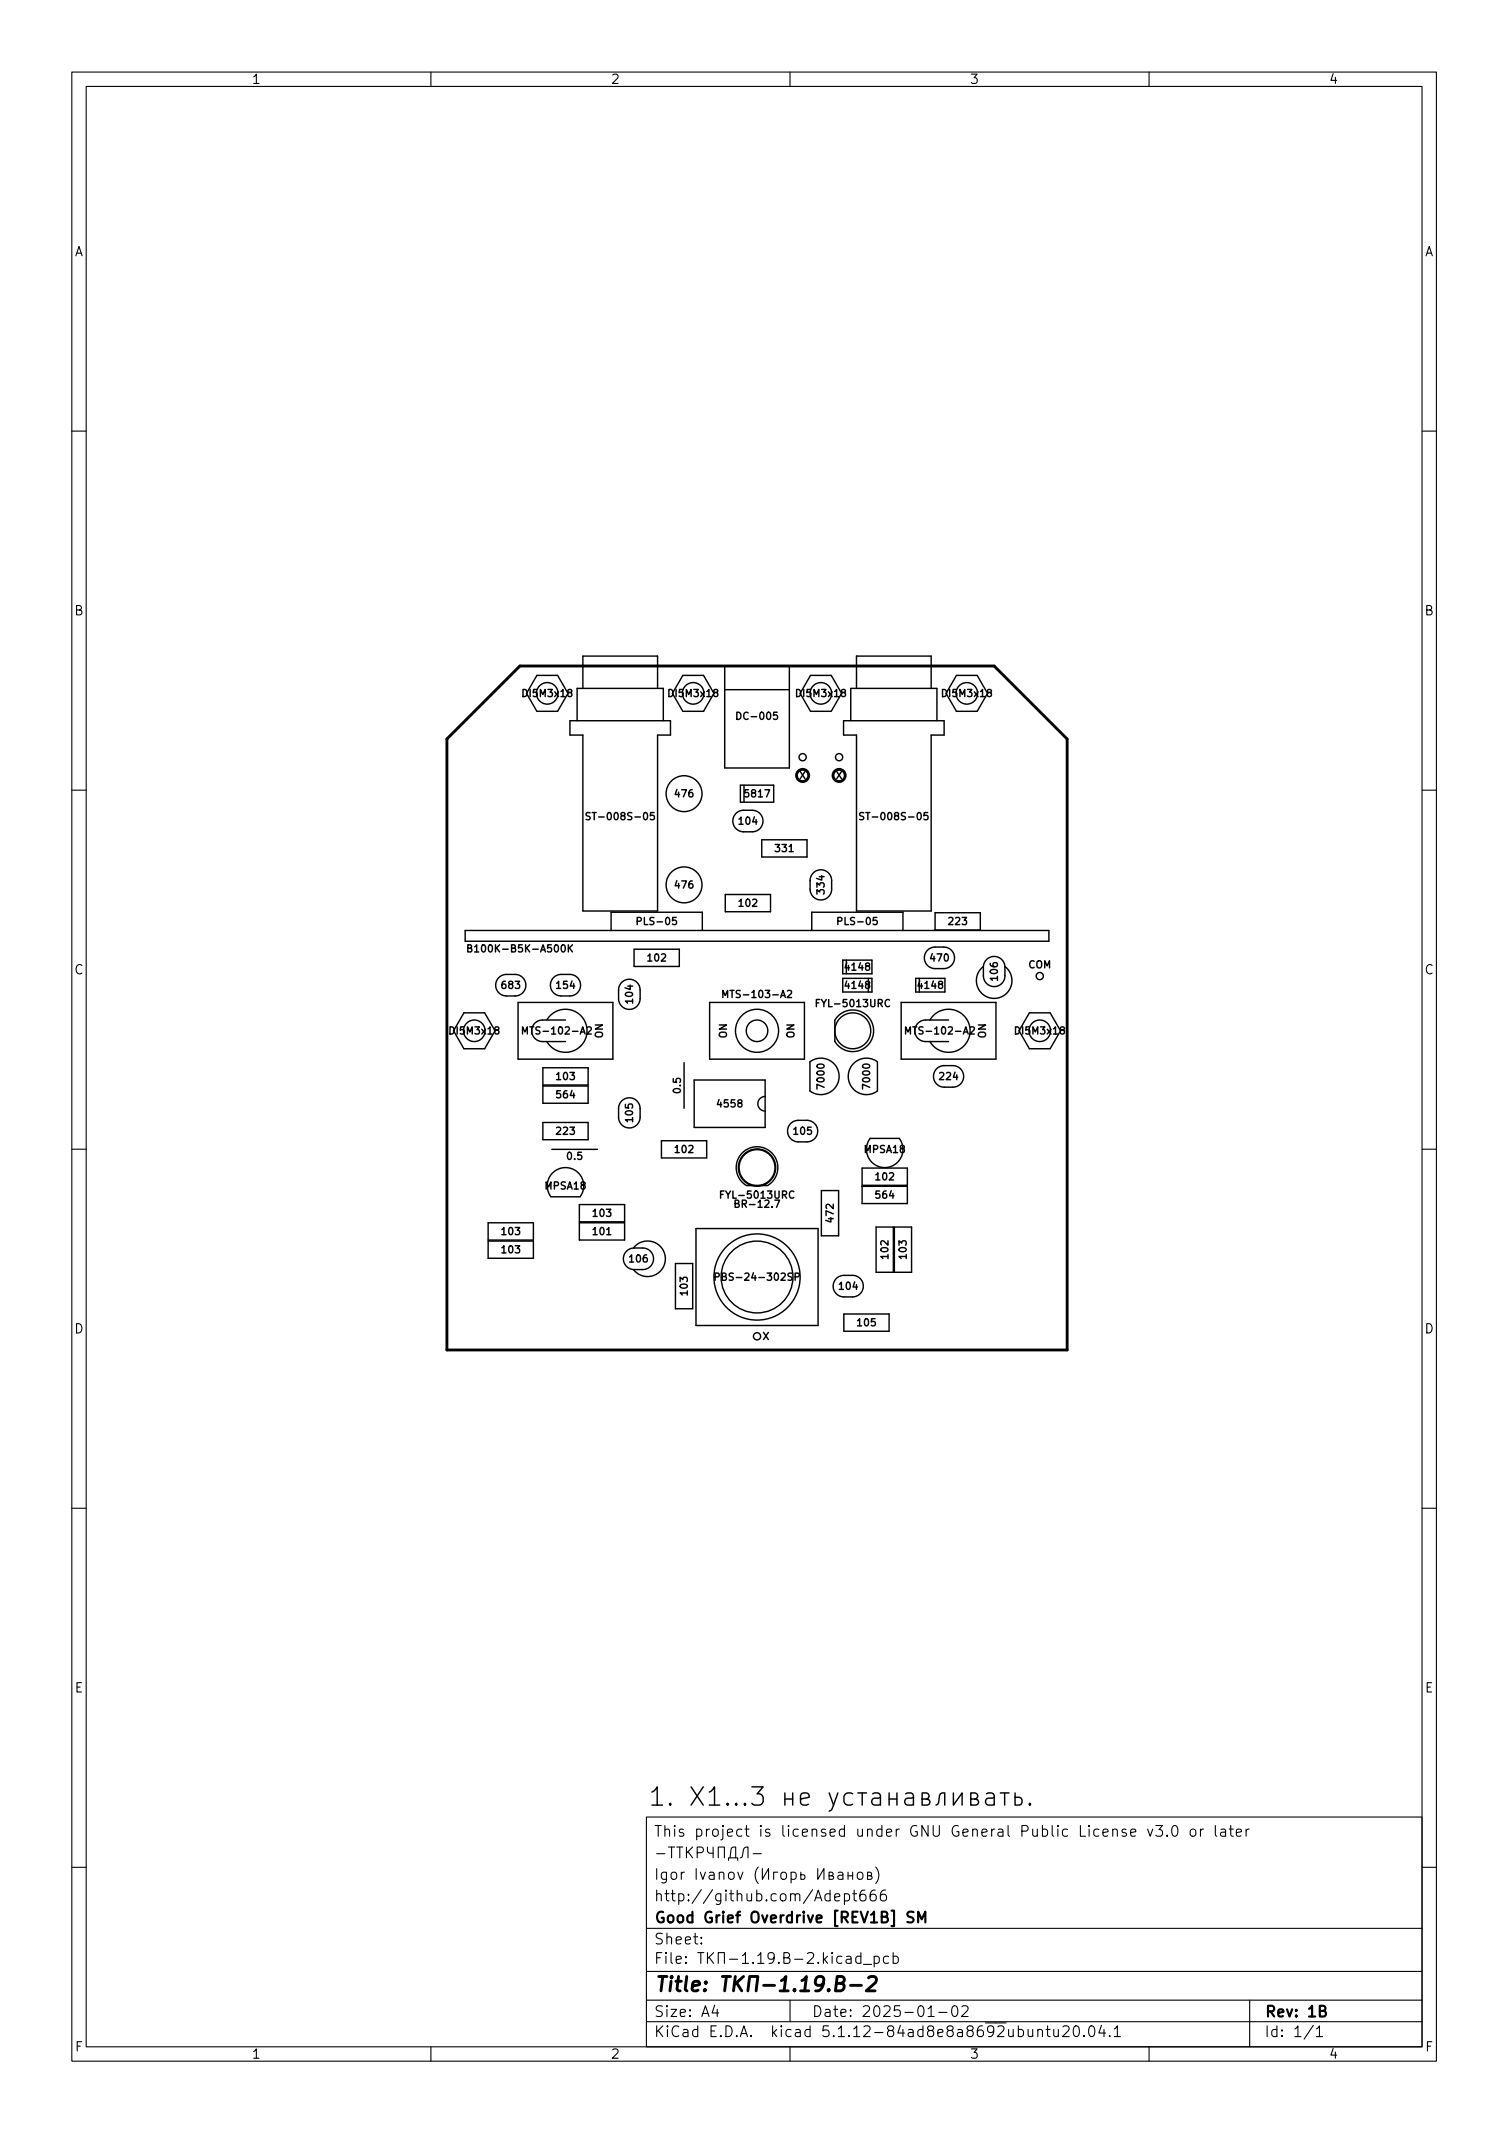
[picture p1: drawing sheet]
<svg xmlns="http://www.w3.org/2000/svg" width="210mm" height="297mm" viewBox="0 0 210 297" stroke-linecap="round" stroke-linejoin="round" font-family="sans-serif">
<defs><g id="words">
<text font-size="3.5" x="90.2" y="251.5">1. X1...3 .</text>
<text font-size="2.8" x="91" y="277.3">Title: -1.19.B-2</text>
<g font-size="2.1">
<text x="91" y="255.8">This project is licensed under GNU General Public License v3.0 or later</text>
<text x="91" y="261.8">Igor Ivanov ( )</text>
<text x="91" y="267.8">Good Grief Overdrive [REV1B] SM</text>
<text x="91" y="264.8">http://github.com/Adept666</text>
<text x="91" y="273.5">File: -1.19.B-2.kicad_pcb</text>
<text x="91" y="270.8">Sheet:</text>
<text x="91" y="280.9">Size: A4</text>
<text x="113" y="280.9">Date: 2025-01-02</text>
<text x="176" y="280.9">Rev: 1B</text>
<text x="91" y="283.7">KiCad E.D.A. kicad 5.1.12-84ad8e8a8692ubuntu20.04.1</text>
<text x="176" y="283.7">Id: 1/1</text>
</g>
<g font-size="1.8">
<text x="35" y="11.7">1</text>
<text x="85" y="11.7">2</text>
<text x="135" y="11.7">3</text>
<text x="185" y="11.7">4</text>
<text x="10.3" y="35.7">A</text>
<text x="198.4" y="35.7">A</text>
<text x="10.3" y="85.7">B</text>
<text x="198.4" y="85.7">B</text>
<text x="10.3" y="135.7">C</text>
<text x="198.4" y="135.7">C</text>
<text x="10.3" y="185.7">D</text>
<text x="198.4" y="185.7">D</text>
<text x="10.4" y="235.7">E</text>
<text x="198.4" y="235.7">E</text>
<text x="10.4" y="285.7">F</text>
<text x="35" y="286.7">1</text>
<text x="85" y="286.7">2</text>
<text x="135" y="286.7">3</text>
<text x="185" y="286.7">4</text>
<text x="198.5" y="285.7">F</text>
</g>
<g font-size="1.4">
<text x="73" y="97.1">DI5M3x18</text>
<text x="93.3" y="97.1">DI5M3x18</text>
<text x="103" y="100.2">DC-005</text>
<text x="111.1" y="97.1">DI5M3x18</text>
<text x="131.4" y="97.1">DI5M3x18</text>
<text x="94.1" y="111">476</text>
<text x="103.9" y="111">5817</text>
<text x="111.3" y="108.5">X</text>
<text x="116.4" y="108.5">X</text>
<text x="82.6" y="114.2">ST-008S-05</text>
<text x="103" y="114.8">104</text>
<text x="108.1" y="118.6">331</text>
<text x="120.7" y="114.2">ST-008S-05</text>
<text x="94.1" y="123.7">476</text>
<text x="114.8" y="124.4" transform="rotate(-90 114.8 124.4)">334</text>
<text x="89.1" y="128.8">PLS-05</text>
<text x="103" y="126.3">102</text>
<text x="117" y="128.8">PLS-05</text>
<text x="132.2" y="128.8">223</text>
<text x="64.8" y="132.6">B100K-B5K-A500K</text>
<text x="70" y="137.7">683</text>
<text x="77.6" y="137.7">154</text>
<text x="90.3" y="133.9">102</text>
<text x="117.8" y="135.2">4148</text>
<text x="117.8" y="137.7">4148</text>
<text x="128" y="137.7">4148</text>
<text x="129.6" y="133.9">470</text>
<text x="138.9" y="136.5" transform="rotate(-90 138.9 136.5)">106</text>
<text x="143.2" y="134.8">COM</text>
<text x="88.1" y="139.6" transform="rotate(-90 88.1 139.6)">104</text>
<text x="101.4" y="139">MTS-103-A2</text>
<text x="114.1" y="140.2">FYL-5013URC</text>
<text x="62.8" y="144">DI5M3x18</text>
<text x="72.4" y="144">MTS-102-A2</text>
<text x="83.9" y="144.6" transform="rotate(-90 83.9 144.6)">ON</text>
<text x="101.2" y="144.6" transform="rotate(-90 101.2 144.6)">ON</text>
<text x="110.6" y="144.6" transform="rotate(-90 110.6 144.6)">ON</text>
<text x="125.7" y="144">MTS-102-A2</text>
<text x="137.3" y="144.6" transform="rotate(-90 137.3 144.6)">ON</text>
<text x="141.6" y="144">DI5M3x18</text>
<text x="77.6" y="150.4">103</text>
<text x="77.6" y="152.9">564</text>
<text x="94.8" y="152.1" transform="rotate(-90 94.8 152.1)">0.5</text>
<text x="100.1" y="154.2">4558</text>
<text x="114.8" y="151.4" transform="rotate(-90 114.8 151.4)">7000</text>
<text x="121.2" y="151.4" transform="rotate(-90 121.2 151.4)">7000</text>
<text x="130.9" y="150.4">224</text>
<text x="77.6" y="158">223</text>
<text x="79" y="161.5">0.5</text>
<text x="88.1" y="156.1" transform="rotate(-90 88.1 156.1)">105</text>
<text x="94.1" y="160.6">102</text>
<text x="110.6" y="158">105</text>
<text x="120.4" y="160.6">MPSA18</text>
<text x="76" y="165.6">MPSA18</text>
<text x="100.8" y="166.9">FYL-5013URC</text>
<text x="122" y="166.9">564</text>
<text x="122" y="164.4">102</text>
<text x="70" y="172">103</text>
<text x="82.7" y="172">101</text>
<text x="82.7" y="169.4">103</text>
<text x="102.8" y="168.2">BR-12.7</text>
<text x="116.1" y="170.1" transform="rotate(-90 116.1 170.1)">472</text>
<text x="70" y="174.5">103</text>
<text x="87.7" y="175.8">106</text>
<text x="100.6" y="178.3">PBS-24-302SP</text>
<text x="116.9" y="179.6">104</text>
<text x="123.7" y="175.2" transform="rotate(-90 123.7 175.2)">102</text>
<text x="126.2" y="175.2" transform="rotate(-90 126.2 175.2)">103</text>
<text x="95.8" y="180.3" transform="rotate(-90 95.8 180.3)">103</text>
<text x="119.5" y="184.7">105</text>
<text x="106" y="186.6">X</text>
</g>
</g></defs>
<g fill="none" stroke="#000" stroke-width=".15">
<path d="M10 10h190v277h-190zM12 12h186v273h-186zM60 10v2M110 10v2M160 10v2M10 60h2M198 60h2M10 110h2M198 110h2M10 160h2M198 160h2M10 210h2"/>
<path d="M198 210h2M90 253h108v32h-108zM91.4 258.1h1.2M93.1 257.2h.8M93.5 257.2v1.5M94.2 257.2h.9M94.7 257.2v1.5M95.6 257.2v1.5M95.8 257.9l.6 .8M96.4 257.2l-.8 .9M97.1 258h.6a.41 .41 0 0 0 .3-.4 .41 .41 0 0 0-.3-.4h-.6v1.5M98.5 257.2l.1 .7 .2 .2h.5"/>
<path d="M99.3 257.2v1.5M100 258.7v-1.5h.9v1.5M101.4 259.1v-.4h1.3v.4M101.7 258.7l.1-1.2 .3-.3h.3v1.5M103.1 258.7l.2-.1 .1-.1 .1-.9a.51 .51 0 0 1 .7-.4v1.5M104.9 258.1h1.1M157.4 255.2l.8-.1-.1-.3-.4-.1-.3 .2 .1 .7 .2 .1 .4-.1M159.8 254.7l.4 1 .3-1M160.9 254.2h1l-.5 .6a.41 .41 0 0 1 .5 .3v.3l-.2 .2-.5 .1-.3-.1M162.5 255.6h.1l-.1 .1-.1-.1h.1v.1M163.3 254.4a.36 .36 0 0 1 .4-.2 .36 .36 0 0 1 .2 .3 .77 .77 0 0 1-.4 1.2 .91 .91 0 0 1-.2-1.3zM165.9 254.8a.41 .41 0 0 1 .6 .2v.4a.41 .41 0 0 1-.4 .3 .41 .41 0 0 1-.4-.3v-.4z"/>
<path d="M167.2 254.7v1M167.6 254.7l-.3 .1-.1 .2M169.2 254.2v1.3l.2 .2M170 254.8l.2-.1 .4 .1 .1 .9M170.7 255.1h-.5a.29 .29 0 0 0-.3 .3 .29 .29 0 0 0 .3 .3l.5-.1M171.2 254.7h.5M171.4 254.2v1.3v.1l.3 .1M172.2 255.2l.7-.1-.1-.3-.4-.1-.2 .2v.7l.2 .1 .4-.1M173.5 254.7v1M173.9 254.7l-.2 .1-.2 .2M10 260h2M90 278.5h108"/>
<path d="M90 274.5h108M90 268.5h108M97.7 270.6v.1l-.1-.1h.1v.1M97.7 269.8v.1h-.1l.1-.1v.1M99.5 279.2l-.3 1.1h.9M99.9 279.8v1M105.6 260a1.72 1.72 0 0 0 0 2.3M106.2 260.2v1.5l.8-1.5v1.5M108.3 260.7h-.6v1M108.9 260.8a.41 .41 0 0 1 .6 .2v.4a.41 .41 0 0 1-.4 .3 .41 .41 0 0 1-.4-.3v-.4zM110 278.5v3M110.2 260.8l.4-.1 .3 .3v.4l-.2 .2-.1 .1-.4-.1"/>
<path d="M110.2 260.7v1.5M111.5 260.7v1l.5-.1 .1-.1-.1-.4h-.5M113.9 260.2v1.5l.8-1.5v1.5M114.8 272.8l.4 .6M115.2 272.4l-.5 .6M115.4 261.2l.5-.1 .1-.1-.1-.2-.5-.1v1h.5l.1-.1 .1-.2-.1-.1-.2-.1M115.9 271.9l-.1 .1 .1 .1v-.1v-.1v.2M115.9 272.4v1M116.2 264.2l.7-.1v-.3l-.5-.1-.2 .2 .1 .7 .1 .1 .5-.1M116.7 260.8l.2-.1 .4 .1 .1 .9M117.2 272.5l-.4-.1-.3 .3v.4l.2 .2 .1 .1 .4-.1M117.4 261.1h-.5a.29 .29 0 0 0-.3 .3 .29 .29 0 0 0 .3 .3l.5-.1"/>
<path d="M117.6 263.8l.4-.1 .3 .3v.4l-.1 .2-.2 .1-.4-.1M117.6 263.7v1.5M117.9 272.5l.1-.1 .4 .1 .1 .9M118.1 261.2h.6M118.1 260.7v1M118.5 272.8h-.5a.29 .29 0 0 0-.2 .3 .29 .29 0 0 0 .2 .3l.5-.1M118.7 263.7h.6M118.7 260.7v1M118.9 263.2v1.3l.1 .1 .3 .1M119.5 260.8a.41 .41 0 0 1 .7 .2v.4a.41 .41 0 0 1-.4 .3 .41 .41 0 0 1-.4-.3v-.4zM119.9 272.5l-.5-.1-.2 .3v.4l.1 .2 .1 .1 .5-.1M119.9 271.9v1.5"/>
<path d="M120.2 273.6h1.2M120.4 263.2a.59 .59 0 0 0-.7 .7v.5l.2 .2 .4 .1 .2-.1 .1-.5-.2-.2-.4-.1-.3 .3M120.8 261.2l.5-.1 .1-.1-.1-.2-.5-.1v1h.4l.2-.1v-.2v-.1l-.2-.1M121.7 272.5l.5-.1 .2 .3v.4l-.1 .2-.1 .1-.5-.1M121.7 272.4v1.5M121.9 263.2a.59 .59 0 0 0-.7 .7v.5l.1 .2 .4 .1 .2-.1 .1-.5-.1-.2-.5-.1-.2 .3M121.9 260a1.72 1.72 0 0 1 0 2.3M123.3 263.2a.59 .59 0 0 0-.7 .7v.5l.1 .2 .5 .1 .2-.1v-.5l-.1-.2-.4-.1-.3 .3M123.7 272.5l-.4-.1-.3 .3v.4l.2 .2 .1 .1 .4-.1M124.4 272.5l.4-.1 .3 .3v.4l-.2 .2-.1 .1-.4-.1M124.4 271.9v1.5M132.7 279.5a.36 .36 0 0 1 .3-.2 .36 .36 0 0 1 .3 .3 .77 .77 0 0 1-.4 1.2 .91 .91 0 0 1-.2-1.3z"/>
<path d="M133.9 279.5l.3-.2 .5 .1a.41 .41 0 0 1 0 .6l-.8 .8h.9M174 278.5v6.5M198 260h2M60 285v2M90 281.5h108M110 285v2M129.2 280.8h.9M130.7 280.2h1.2M144.5 282.8a.37 .37 0 0 1 .7 0v.8M144.5 282.6v1M145.7 282.6h.5M145.9 282.1v1.3v.1l.3 .1"/>
<path d="M146.7 282.6l.1 .9a.41 .41 0 0 0 .6 0M147.4 282.6v1M148 282.3l.2-.2 .5 .1a.41 .41 0 0 1 .1 .6l-.9 .8h1M149.6 282.3a.36 .36 0 0 1 .4-.2 .36 .36 0 0 1 .2 .3 .77 .77 0 0 1-.4 1.2 .91 .91 0 0 1-.2-1.3zM150.9 283.5h.1l-.1 .1v-.1v.1M151.8 282.2a.36 .36 0 0 1 .6 .2 .77 .77 0 0 1-.5 1.2 1 1 0 0 1-.1-1.4zM153.4 282l-.4 1.1h.9M153.7 282.6v1M154.5 283.5h.1l-.1 .1-.1-.1h.1v.1M155.2 282.5l.4-.4v1.5M155.2 283.6h.8M160 285v2"/>
<path d="M182.9 282l-1.3 2M183.3 282.5l.4-.4v1.5M183.3 283.6h.9"/>
</g>
<path d="M127.2 266.3l-.2-.1-.5 .1a.36 .36 0 0 0-.2 .4 .36 .36 0 0 0 .3 .2 .55 .55 0 0 1 .6 .4l-.1 .3-.2 .1-.6-.1M127.8 267.7v-1.5l.5 1.1 .5-1.1v1.5M183.8 280h.6a.36 .36 0 0 0 .2-.4 .36 .36 0 0 0-.3-.3h-.5v1.5h.5a.4 .4 0 0 0 .3-.4 .4 .4 0 0 0-.3-.4" fill="none" stroke="#000" stroke-width=".3"/>
<path d="M62.2 102.9l10.2-10.2h66l10.2 10.2v85.1h-86.4zM111.5 277.2h1.1M111.6 275.8l.7-.6-.3 2M114.7 276.1a.64 .64 0 0 1-1.1 .2v-.7a.64 .64 0 0 1 1-.2 1.47 1.47 0 0 1-.7 1.8h-.3M115.4 277.1h.1l-.1 .1-.1-.1h.1v.1M116.5 276.2h.6a.49 .49 0 0 0 .5-.4 .49 .49 0 0 0-.4-.6h-.6l-.3 2h.8a.53 .53 0 0 0 .4-.5 .53 .53 0 0 0-.4-.5M118.4 276.5h1.5M120.9 275.4l.3-.2h.5a.45 .45 0 0 1 .3 .6l-.1 .3-1.3 1.1h1.3" fill="none" stroke="#000" stroke-width=".4"/>
<g fill="none" stroke="#000" stroke-width=".2">
<path d="M74.8 94.1h2.8l1.5 2.5-1.5 2.5h-2.8l-1.5-2.5zM81.2 95.9v-4.5h10.4v4.5M95.1 94.1h2.9l1.4 2.5-1.4 2.5h-2.9l-1.5-2.5zM100.9 92.7h9v14.2h-9zM100.9 96h9M102.6 99.2a.51 .51 0 0 1 .6 .5 .51 .51 0 0 1-.6 .5zM108.2 99.2h-.5v.5l.1-.1h.4l.1 .2-.1 .3-.1 .1-.4-.1M112.9 94.1h2.8l1.5 2.5-1.5 2.5h-2.8l-1.5-2.5zM119.3 95.9v-4.5h10.4v4.5M133.2 94.1h2.9l1.4 2.5-1.4 2.5h-2.9l-1.5-2.5zM79.4 100.4h14v2h-1.8v24.5h-10.4v-24.5h-1.8zM80.4 100.4v-4.5h12v4.5"/>
<path d="M82.2 113.2h-.4l-.2 .1 .1 .3 .4 .2v.3l-.1 .1-.4-.1M91.1 113.2h-.5v.4l.1-.1 .3 .1 .1 .1v.4l-.2 .1-.3-.1M102.5 113.3l.8-.4 1.4-.1a1.5 1.5 0 0 1 1.5 1.5 1.5 1.5 0 0 1-1.5 1.5h-1.2a1.5 1.5 0 0 1-1.3-.9 1.5 1.5 0 0 1 .3-1.6zM103.1 109.3h4.6v2.4h-4.6zM103.6 109.3v2.4M106.1 116.9h6.3v2.4h-6.3zM117.5 100.4h14v2h-1.8v24.5h-10.4v-24.5h-1.8zM118.5 100.4v-4.5h12v4.5M120.3 113.2h-.4l-.2 .1 .1 .3 .4 .2v.3l-.1 .1-.4-.1M129.2 113.2h-.5v.4l.1-.1 .3 .1 .1 .1v.4l-.2 .1-.3-.1M64.8 129.6h81.2v1.5h-81.2zM69.5 136.1l.8-.4h1.4a1.5 1.5 0 0 1 1.5 1.5 1.5 1.5 0 0 1-1.5 1.5h-1.2a1.5 1.5 0 0 1-1.4-.9 1.5 1.5 0 0 1 .4-1.7z"/>
<path d="M72.1 139.6h13.2v7.9h-13.2zM77.1 136.1l.8-.4h1.4a1.5 1.5 0 0 1 1.5 1.5 1.5 1.5 0 0 1-1.5 1.5h-1.2a1.5 1.5 0 0 1-1.3-.9 1.5 1.5 0 0 1 .3-1.7zM77.3 131.6h.1a.53 .53 0 0 1 .4 .5 .53 .53 0 0 1-.4 .5 .67 .67 0 0 1-.1-1zM78.2 131.7l.2-.1a.53 .53 0 0 1 .3 .5 .53 .53 0 0 1-.3 .5l-.2-.1-.1-.3zM79.1 131.6v1M79.3 132l.4 .6M79.7 131.6l-.6 .5M85.1 129.6v-2.6h12.7v2.6M86.6 136.8a1.5 1.5 0 0 1 1.6-.3 1.5 1.5 0 0 1 .9 1.4v1.2a1.5 1.5 0 0 1-1.5 1.5 1.5 1.5 0 0 1-1.5-1.5l.1-1.5zM88.3 132.2h6.3v2.4h-6.3zM98.8 139.6h13.2v7.9h-13.2zM100.6 138.9v-1l.4 .7 .3-.7v1"/>
<path d="M101 124.6h6.3v2.4h-6.3zM109.6 138l.4-.1 .2 .3-.6 .7h.6M113 129.6v-2.6h12.7v2.6M113.2 121.6a1.5 1.5 0 0 1 1.7-.4 1.5 1.5 0 0 1 .9 1.4v1.2a1.5 1.5 0 0 1-1.5 1.5 1.5 1.5 0 0 1-1.5-1.5v-1.4zM113.7 139.7h.3M114.1 139.2h-.4v1M117.3 136.2h4.1v1.9h-4.1zM117.3 133.7h4.1v1.9h-4.1zM123.9 139.3a.47 .47 0 0 0-.7 .3 .47 .47 0 0 0 .5 .6l.2-.1M125.5 139.6h13.2v7.9h-13.2zM127.5 136.2h4.1v1.9h-4.1zM129.1 132.3l.8-.4h1.5a1.5 1.5 0 0 1 1.5 1.5 1.5 1.5 0 0 1-1.5 1.5h-1.2a1.5 1.5 0 0 1-1.4-.9 1.5 1.5 0 0 1 .3-1.7z"/>
<path d="M130.2 127.1h6.3v2.4h-6.3zM136.9 134.6a2.48 2.48 0 0 0-.3 3.6 2.48 2.48 0 0 0 3.7 0 2.48 2.48 0 0 0-.4-3.6M137.4 133.6a1.5 1.5 0 0 1 1.6-.3 1.5 1.5 0 0 1 .9 1.4v1.2a1.5 1.5 0 0 1-1.5 1.5 1.5 1.5 0 0 1-1.5-1.5l.1-1.5zM64.6 141h2.9l1.4 2.5-1.4 2.5h-2.9l-1.4-2.5zM75.6 156.3h6.3v2.4h-6.3zM75.6 148.7h6.3v2.4h-6.3zM75.6 151.2h6.3v2.4h-6.3zM76.1 142a3 3 0 0 1 4.6-.8 3 3 0 0 1 0 4.6 3 3 0 0 1-4.6-.8M78.7 142h-3.2a1.5 1.5 0 0 0-1.5 1.5 1.5 1.5 0 0 0 1.5 1.5h3.2M80.8 144l.3-1 .4 1M80.9 143.7h.5M81.8 143.1l.3-.1 .2 .3-.6 .7h.6"/>
<path d="M86.6 153.3a1.5 1.5 0 0 1 1.6-.3 1.5 1.5 0 0 1 .9 1.4v1.2a1.5 1.5 0 0 1-1.5 1.5 1.5 1.5 0 0 1-1.5-1.5l.1-1.5zM92.1 158.9h6.3v2.4h-6.3zM95.2 148v6.3M96.7 150.4h9.8v6.6h-9.8zM106.5 152.7a1.02 1.02 0 0 0-1 1 1.02 1.02 0 0 0 1 1M110.1 156.5l.8-.5h1.5a1.5 1.5 0 0 1 1.5 1.5 1.5 1.5 0 0 1-1.5 1.5h-1.2a1.5 1.5 0 0 1-1.4-.9 1.5 1.5 0 0 1 .3-1.6zM112.8 147.9a2.54 2.54 0 0 1 3.4 .3 2.54 2.54 0 0 1 0 3.4 2.54 2.54 0 0 1-3.4 .3zM116.2 142.1a2.9 2.9 0 0 1 4.4-.8 2.9 2.9 0 0 1 0 4.5 2.9 2.9 0 0 1-4.4-.8v-2.9M118.9 148a2.54 2.54 0 0 1 3.3-.1v4a2.54 2.54 0 0 1-3.5-.4 2.54 2.54 0 0 1 .2-3.5zM121.2 158.5h4a2.54 2.54 0 0 1-.3 3.4 2.54 2.54 0 0 1-3.4 0 2.54 2.54 0 0 1-.3-3.4zM129.5 142a3 3 0 0 1 4.5-.8 3 3 0 0 1 0 4.6 3 3 0 0 1-4.5-.8M130.4 148.8l.8-.4h1.5a1.5 1.5 0 0 1 1.5 1.5 1.5 1.5 0 0 1-1.5 1.5h-1.2a1.5 1.5 0 0 1-1.4-.9 1.5 1.5 0 0 1 .3-1.7z"/>
<path d="M132.1 142h-3.2a1.5 1.5 0 0 0-1.5 1.5 1.5 1.5 0 0 0 1.5 1.5h3.2M134.1 144l.4-1 .3 1M134.2 143.7h.5M135.1 143.1l.4-.1 .2 .3-.6 .7h.6M143.3 141h2.9l1.5 2.5-1.5 2.5h-2.9l-1.4-2.5zM68 172.8h6.3v2.4h-6.3zM68 170.3h6.3v2.4h-6.3zM76.8 160.1h6.4M77 163.3a2.54 2.54 0 0 1 3.4-.1 2.54 2.54 0 0 1 .4 3.5h-4.1a2.54 2.54 0 0 1 .3-3.4zM80.7 170.3h6.3v2.4h-6.3zM80.7 167.7h6.3v2.4h-6.3zM87.2 174.2l.8-.4h1.5a1.5 1.5 0 0 1 1.5 1.5 1.5 1.5 0 0 1-1.5 1.5h-1.2a1.5 1.5 0 0 1-1.4-.9 1.5 1.5 0 0 1 .3-1.7z"/>
<path d="M88.2 173.8a2.48 2.48 0 0 1 3.6-.3 2.48 2.48 0 0 1 0 3.6 2.48 2.48 0 0 1-3.6-.3M94.1 176h2.3v6.3h-2.3zM96.9 171.1h17v13.5h-17zM99.6 177.8h.5v-.2v-.2l-.5-.1v1M100.3 166.3h.4M100.8 165.9h-.5v1M102.4 167.6h.4l.1-.2-.1-.2-.4-.1v1h.3l.2-.1v-.2l-.2-.2M103.3 160.6a2.9 2.9 0 0 1 4.4 .2 2.9 2.9 0 0 1-.8 4.3h-3a2.9 2.9 0 0 1-.6-4.5zM107.9 167.1h.7l-.5 1M110.5 166a.47 .47 0 0 0-.6 .3 .47 .47 0 0 0 .4 .6l.2-.1M110.7 177.8h.5l.1-.2-.1-.2-.5-.1v1M114.4 165.8h2.4v6.3h-2.4z"/>
<path d="M116.4 178l.8-.4h1.5a1.5 1.5 0 0 1 1.5 1.5 1.5 1.5 0 0 1-1.5 1.5h-1.2a1.5 1.5 0 0 1-1.4-.9 1.5 1.5 0 0 1 .3-1.7zM120 165.2h6.3v2.4h-6.3zM120 162.7h6.3v2.4h-6.3zM122 170.9h2.4v6.3h-2.4zM124.5 170.9h2.4v6.3h-2.4zM117.5 183h6.3v2.4h-6.3zM109.3 250.5h1.1M109.3 249.7v1.7M110.4 249.7v1.7M111.5 250.5l1.2-.2-.1-.5-.3-.1h-.5l-.2 .1-.1 .2v1l.1 .3 .2 .1h.5l.3-.1M115.5 249.7l.6 1.7M116.7 249.7l-.9 2.3-.3 .2"/>
<path d="M118.7 249.8l-.2-.1h-.5l-.2 .1-.3 .4v.7l.3 .4 .2 .1h.5l.2-.1M119.4 249.7h1.3M120.1 249.7v1.7M121.5 249.8l.2-.1h.5l.3 .1 .1 .2v1.4M122.6 250.3l-.2 .1h-.7a.5 .5 0 0 0-.3 .5 .5 .5 0 0 0 .3 .5h.7l.2-.1M123.8 250.5h1.1M123.8 249.7v1.7M124.9 249.7v1.7M126.1 249.8l.2-.1h.5l.3 .1 .1 .2v1.4M127.2 250.3l-.3 .1h-.6a.5 .5 0 0 0-.3 .5 .5 .5 0 0 0 .3 .5h.6l.3-.1M128.4 250.5h.6l.2-.1 .2-.2-.2-.4-.2-.1h-.6v1.7h.7l.3-.1 .1-.4-.1-.2-.4-.2M130.3 251.4l.3-.1 .1-.3 .1-1 .1-.2 .3-.1h.3v1.7"/>
<path d="M132.8 249.7v1.7l1.2-1.7v1.7M135.2 250.5h.6l.2-.1 .1-.2-.1-.4-.2-.1h-.6v1.7h.7l.2-.1 .2-.4-.2-.2-.3-.2M137.4 249.8l.2-.1h.5l.2 .1 .1 .2v1.4M138.4 250.3l-.2 .1h-.6a.5 .5 0 0 0-.4 .5 .5 .5 0 0 0 .4 .5h.6l.2-.1M139.3 249.7h1.2M139.9 249.7v1.7M141.3 249.7v1.7h.6l.3-.1 .1-.3v-.3l-.1-.3-.3-.1h-.6M143.4 251.1l.1 .2-.1 .1-.1-.1 .1-.2v.3"/>
<circle cx="76.2" cy="96.6" r="1.5"/>
<circle cx="96.5" cy="96.6" r="1.5"/>
<circle cx="114.3" cy="96.6" r="1.5"/>
<circle cx="134.6" cy="96.6" r="1.5"/>
<circle cx="95.2" cy="110.5" r="2.5"/>
<circle cx="111.8" cy="105.4" r=".5"/>
<circle cx="116.8" cy="105.4" r=".5"/>
<circle cx="95.2" cy="123.2" r="2.5"/>
<circle cx="144.8" cy="135.9" r=".5"/>
<circle cx="66" cy="143.5" r="1.5"/>
<circle cx="105.4" cy="143.5" r="3"/>
<circle cx="105.4" cy="143.5" r="1.5"/>
<circle cx="118.7" cy="143.5" r="2.5"/>
<circle cx="144.8" cy="143.5" r="1.5"/>
<circle cx="105.4" cy="177.8" r="6"/>
<circle cx="105.4" cy="162.6" r="2.5"/>
<circle cx="105.4" cy="162.6" r="2.6"/>
<circle cx="105.4" cy="177.8" r="5"/>
<circle cx="105.4" cy="186.1" r=".5"/>
</g>
<use href="#words"/>
</svg>
